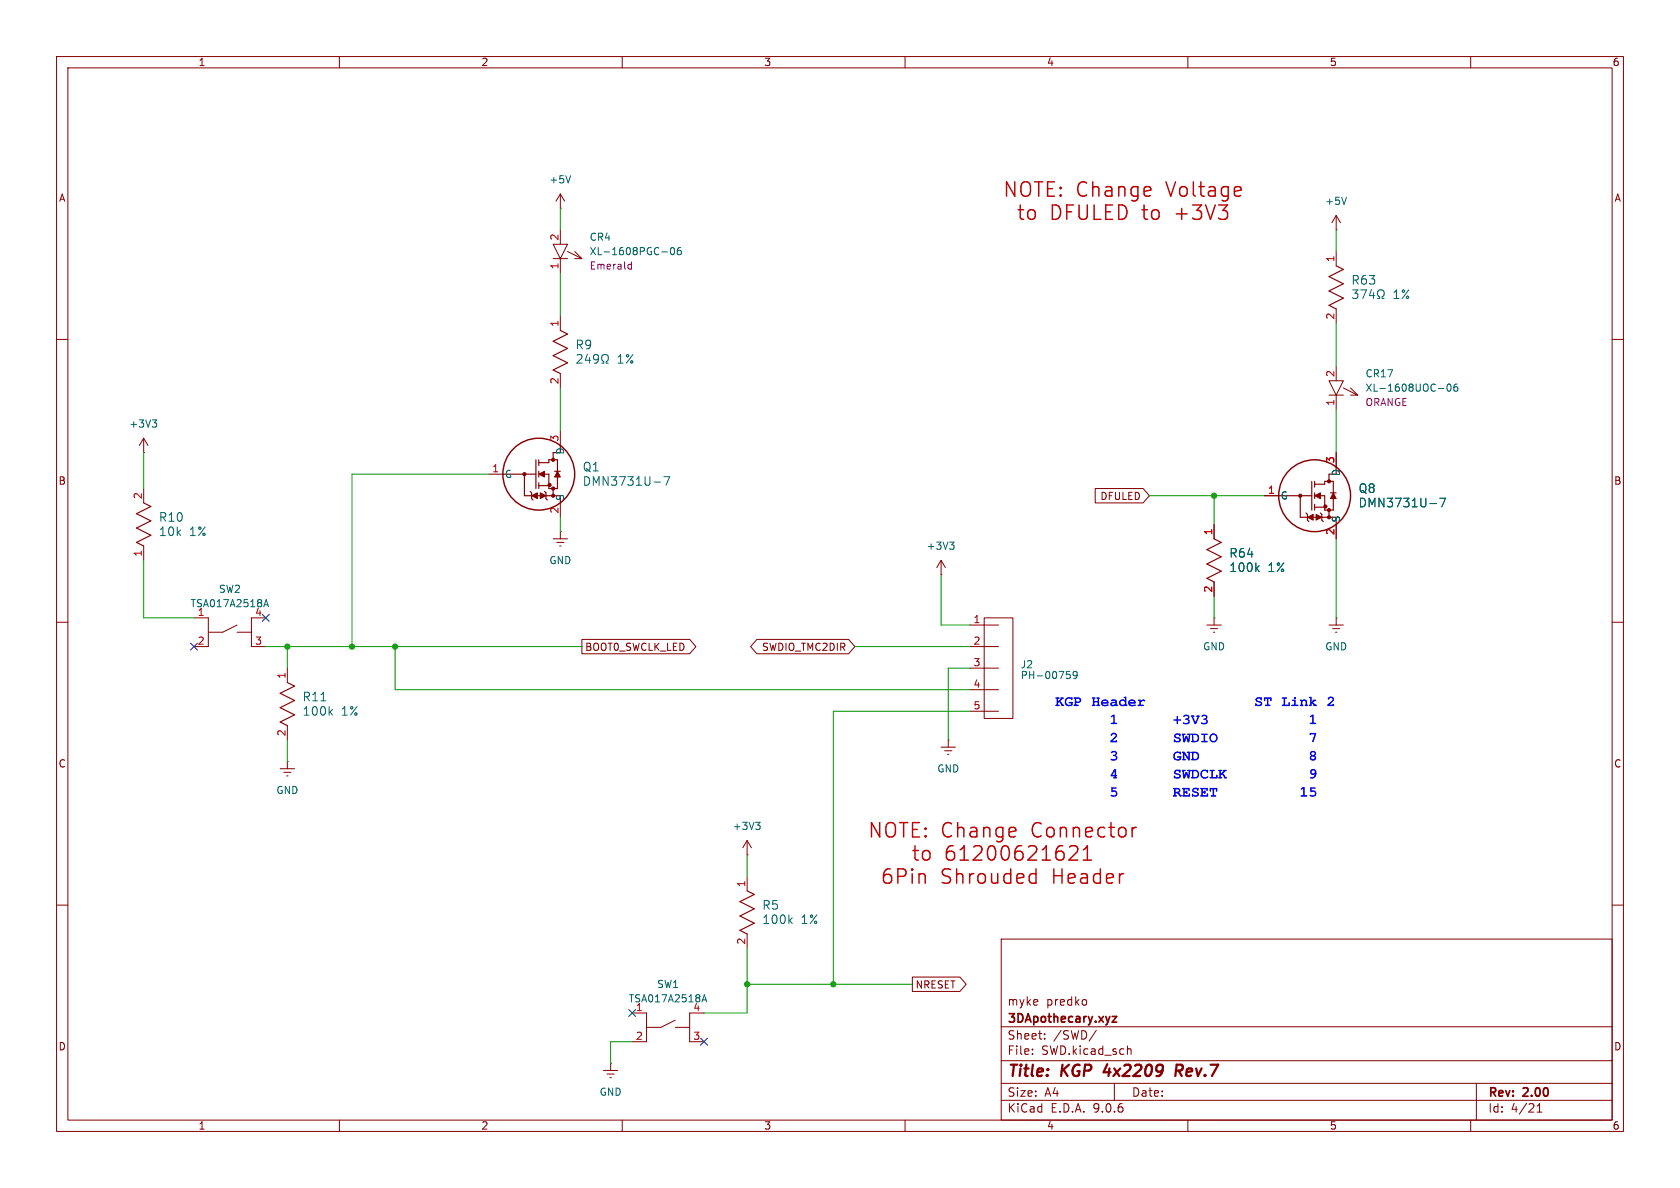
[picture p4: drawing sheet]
<svg xmlns="http://www.w3.org/2000/svg" width="297mm" height="210mm" viewBox="0 0 297 210" stroke-linecap="round" stroke-linejoin="round" font-family="sans-serif">
<defs><g id="words">
<g font-size="3.5" fill="#c20000">
<text x="177.2" y="35.2">NOTE: Change</text>
<text x="206.3" y="35.2">Voltage</text>
<text x="179.6" y="39.3">to</text>
<text x="185.6" y="39.3">DFULED to</text>
<text x="208" y="39.3">+3V3</text>
<text x="153.3" y="148.4">NOTE: Change</text>
<text x="182.4" y="148.4">Connector</text>
<text x="161" y="152.5">to</text>
<text x="167" y="152.5">61200621621</text>
<text x="155.6" y="156.6">6Pin</text>
<text x="166.2" y="156.6">Shrouded</text>
<text x="186.1" y="156.6">Header</text>
</g>
<g font-size="2.8" fill="#840000">
<text x="178" y="190.9">Title:</text>
<text x="187.7" y="190.9">KGP</text>
<text x="196" y="190.9">4x2209</text>
<text x="209.5" y="190.9">Rev.7</text>
</g>
<g font-size="2.7" fill="#00f">
<text x="186.5" y="125.4">KGP Header</text>
<text x="221.7" y="125.4">ST Link</text>
<text x="234.5" y="125.4">2</text>
<text x="196.1" y="128.6">1</text>
<text x="196.1" y="131.8">2</text>
<text x="207.3" y="128.6">+3V3</text>
<text x="207.3" y="131.8">SWDIO</text>
<text x="231.3" y="128.6">1</text>
<text x="231.3" y="131.8">7</text>
<text x="196.1" y="135">3</text>
<text x="207.3" y="135">GND</text>
<text x="231.3" y="135">8</text>
<text x="196.1" y="138.2">4</text>
<text x="196.1" y="141.4">5</text>
<text x="207.3" y="138.2">SWDCLK</text>
<text x="207.3" y="141.4">RESET</text>
<text x="229.7" y="141.4">15</text>
<text x="231.3" y="138.2">9</text>
</g>
<g font-size="2.1" fill="#006464">
<text x="238.8" y="50.5">R63</text>
<text x="246.2" y="53.1">1%</text>
<text x="101.7" y="62">R9</text>
<text x="109.1" y="64.5">1%</text>
<text x="102.9" y="83.5">Q1</text>
<text x="102.9" y="86.1">DMN3731U-7</text>
<text x="240.1" y="87.4">Q8</text>
<text x="240.1" y="89.9">DMN3731U-7</text>
<text x="28" y="95">10k</text>
<text x="28" y="92.4">R10</text>
<text x="33.4" y="95">1%</text>
<text x="217.2" y="101.3">100k</text>
<text x="217.2" y="98.8">R64</text>
<text x="224.1" y="101.3">1%</text>
<text x="53.4" y="124.2">R11</text>
<text x="53.4" y="126.7">100k</text>
<text x="60.3" y="126.7">1%</text>
<text x="134.7" y="161">R5</text>
<text x="134.7" y="163.6">100k</text>
<text x="141.6" y="163.6">1%</text>
</g>
<g font-size="2.1" fill="#840000">
<text x="178" y="178">myke</text>
<text x="184.9" y="178">predko</text>
<text x="178" y="184">Sheet:</text>
<text x="178" y="181.2">3DApothecary.xyz</text>
<text x="186.2" y="184">/SWD/</text>
<text x="178" y="186.7">File:</text>
<text x="184.1" y="186.7">SWD.kicad_sch</text>
<text x="178" y="196.9">KiCad</text>
<text x="178" y="194.1">Size:</text>
<text x="184.7" y="194.1">A4</text>
<text x="185.7" y="196.9">E.D.A.</text>
<text x="193.3" y="196.9">9.0.6</text>
<text x="200" y="194.1">Date:</text>
<text x="263" y="194.3">Rev:</text>
<text x="263" y="196.9">Id:</text>
<text x="267.1" y="196.9">4/21</text>
<text x="269.4" y="194.3">2.00</text>
</g>
<g font-size="1.8" fill="#840000">
<text x="35" y="11.9">1</text>
<text x="85" y="11.9">2</text>
<text x="135" y="11.9">3</text>
<text x="185" y="11.9">4</text>
<text x="235" y="11.9">5</text>
<text x="285" y="11.9">6</text>
<text x="10.3" y="35.9">A</text>
<text x="285.3" y="35.9">A</text>
<text x="10.3" y="85.9">B</text>
<text x="194.4" y="88.6">DFULED</text>
<text x="285.3" y="85.9">B</text>
<text x="103.3" y="115.3">BOOT0_SWCLK_LED</text>
<text x="134.6" y="115.3">SWDIO_TMC2DIR</text>
<text x="10.3" y="135.9">C</text>
<text x="285.3" y="135.9">C</text>
<text x="161.8" y="174.9">NRESET</text>
<text x="10.3" y="185.9">D</text>
<text x="285.3" y="185.9">D</text>
<text x="35" y="199.9">1</text>
<text x="85" y="199.9">2</text>
<text x="135" y="199.9">3</text>
<text x="185" y="199.9">4</text>
<text x="235" y="199.9">5</text>
<text x="285" y="199.9">6</text>
</g>
<g font-size="1.8" fill="#006464">
<text x="97" y="32.6">+5V</text>
<text x="234.2" y="36.4">+5V</text>
<text x="104.1" y="42.8">CR4</text>
<text x="104.1" y="45.3">XL-1608PGC-06</text>
<text x="241.3" y="66.9">CR17</text>
<text x="241.3" y="69.4">XL-1608UOC-06</text>
<text x="22.8" y="75.8">+3V3</text>
<text x="99.9" y="80.5" transform="rotate(-90 99.9 80.5)">D</text>
<text x="89.2" y="84.7">G</text>
<text x="99.9" y="88.6" transform="rotate(-90 99.9 88.6)">S</text>
<text x="226.3" y="88.5">G</text>
<text x="237.1" y="84.3" transform="rotate(-90 237.1 84.3)">D</text>
<text x="237.1" y="92.5" transform="rotate(-90 237.1 92.5)">S</text>
<text x="97" y="99.9">GND</text>
<text x="163.7" y="97.4">+3V3</text>
<text x="33.6" y="107.5">TSA017A2518A</text>
<text x="38.6" y="105">SW2</text>
<text x="34.9" y="109">1</text>
<text x="45" y="109">4</text>
<text x="180.3" y="118.3">J2</text>
<text x="212.6" y="115.2">GND</text>
<text x="234.2" y="115.2">GND</text>
<text x="180.3" y="120.2">PH-00759</text>
<text x="165.6" y="136.8">GND</text>
<text x="48.8" y="140.6">GND</text>
<text x="129.4" y="146.9">+3V3</text>
<text x="111.1" y="177.4">TSA017A2518A</text>
<text x="112.3" y="178.8">1</text>
<text x="116.1" y="174.9">SW1</text>
<text x="122.5" y="178.8">4</text>
<text x="105.9" y="193.9">GND</text>
</g>
<g font-size="1.8" fill="#a90000">
<text x="98.8" y="47.7" transform="rotate(-90 98.8 47.7)">1</text>
<text x="98.8" y="42.6" transform="rotate(-90 98.8 42.6)">2</text>
<text x="236" y="46.4" transform="rotate(-90 236 46.4)">1</text>
<text x="98.8" y="57.9" transform="rotate(-90 98.8 57.9)">1</text>
<text x="236" y="56.6" transform="rotate(-90 236 56.6)">2</text>
<text x="98.8" y="68" transform="rotate(-90 98.8 68)">2</text>
<text x="236" y="71.8" transform="rotate(-90 236 71.8)">1</text>
<text x="236" y="66.7" transform="rotate(-90 236 66.7)">2</text>
<text x="86.9" y="83.6">1</text>
<text x="98.8" y="78.2" transform="rotate(-90 98.8 78.2)">3</text>
<text x="236" y="82" transform="rotate(-90 236 82)">3</text>
<text x="25.1" y="88.3" transform="rotate(-90 25.1 88.3)">2</text>
<text x="224.1" y="87.4">1</text>
<text x="98.8" y="90.9" transform="rotate(-90 98.8 90.9)">2</text>
<text x="214.4" y="94.7" transform="rotate(-90 214.4 94.7)">1</text>
<text x="236" y="94.7" transform="rotate(-90 236 94.7)">2</text>
<text x="25.1" y="98.5" transform="rotate(-90 25.1 98.5)">1</text>
<text x="214.4" y="104.8" transform="rotate(-90 214.4 104.8)">2</text>
<text x="172" y="110.2">1</text>
<text x="34.9" y="114">2</text>
<text x="45" y="114">3</text>
<text x="172" y="114">2</text>
<text x="172" y="117.9">3</text>
<text x="50.5" y="120.1" transform="rotate(-90 50.5 120.1)">1</text>
<text x="172" y="121.7">4</text>
<text x="172" y="125.5">5</text>
<text x="50.5" y="130.2" transform="rotate(-90 50.5 130.2)">2</text>
<text x="131.8" y="156.9" transform="rotate(-90 131.8 156.9)">1</text>
<text x="131.8" y="167.1" transform="rotate(-90 131.8 167.1)">2</text>
<text x="112.3" y="183.9">2</text>
<text x="122.5" y="183.9">3</text>
</g>
<g font-size="1.8" fill="#840084">
<text x="104.1" y="47.9">Emerald</text>
<text x="241.3" y="72">ORANGE</text>
</g>
</g></defs>
<g fill="none" stroke="#840000" stroke-width=".18">
<path d="M10 10h277v190h-277zM12 12h273v186h-273zM60 10v2M110 10v2M160 10v2M210 10v2M260 10v2M99.1 36.8h.1M99.1 34.3l-.8 1.3M99.1 34.3l.7 1.3M99.1 34.3v2.5M236.2 38.1l-.7 1.3"/>
<path d="M236.2 38.1l.8 1.3M236.2 38.1v2.5M97.8 43.2h2.5l-1.2 2.5zM97.8 45.7h2.5M99.1 40.6v2.6M99.1 45.7v2.6M99.1 55.9v2.5M100.3 44.5l2.6 1.2h-1.3M101.6 44.5l1.3 1.2M236.2 40.6h.1M236.2 44.5v2.5M236.2 54.6v2.6"/>
<path d="M10 60h2M25.4 77.5l-.8 1.2M25.4 77.5l.8 1.2M25.4 77.5v2.5M99.1 66v2.6M99.1 76.2v2.5M234.9 67.3h2.6l-1.3 2.6zM234.9 69.9h2.6M236.2 64.8v2.5M236.2 69.9v2.5M237.5 68.6l2.5 1.3h-1.2M238.8 68.6l1.2 1.3"/>
<path d="M285 60h2M25.4 80h.1M25.4 86.4v2.5M25.4 96.5v2.6M86.4 83.8h2.5M97.8 95.3h2.5M98.4 95.9h1.3M98.9 96.5h.3M99.1 94h.1M99.1 88.9v2.5M99.1 94v1.3M166.4 99.1l-.8 1.2"/>
<path d="M166.4 99.1l.7 1.2M166.4 99.1v2.5M193.6 86.4h8.5l1.1 1.2-1.1 1.3h-8.5zM214.6 92.7v2.6M223.5 87.6h2.6M236.2 80v2.6M236.2 92.7v2.6M10 110h2M34.3 109.2h2.5v5.1h-2.5M41.9 110.5l-2.5 1.3h-2.6M41.9 111.8h2.5M47 109.2h-2.6v5.1h2.6"/>
<path d="M50.8 118.1v2.6M102.9 113h19l1.1 1.3-1.1 1.3h-19zM133.8 113h16.2l1.1 1.3-1.1 1.3h-16.2l-1.1-1.3zM166.4 101.6h.1M171.4 114.3h5.1M171.4 110.5h5.1M171.4 118.1h5.1M174 109.2h5.1v17.8h-5.1zM213.4 110.5h2.5M214 111.1h1.3M214.5 111.8h.3M214.6 109.2h.1"/>
<path d="M214.6 102.9v2.5M214.6 109.2v1.3M234.9 110.5h2.6M235.6 111.1h1.3M236.1 111.8h.2M236.2 109.2h.1M236.2 109.2v1.3M285 110h2M49.5 135.9h2.6M50.2 136.5h1.2M50.7 137.2h.2M50.8 134.6h.1"/>
<path d="M50.8 128.3v2.5M50.8 134.6v1.3M166.4 132.1h2.5M167 132.7h1.3M167.5 133.4h.3M167.6 130.8h.1M167.6 130.8v1.3M171.4 121.9h5.1M171.4 125.7h5.1M132.1 151.1h.1M132.1 148.6l-.8 1.3M132.1 148.6l.7 1.3"/>
<path d="M132.1 148.6v2.5M132.1 154.9v2.6M10 160h2M111.8 179.1h2.5v5.1h-2.5M124.5 179.1h-2.6v5.1h2.6M132.1 165.1v2.5M161.3 172.7h8.4l1.1 1.3-1.1 1.3h-8.4zM177 166h108v32h-108zM192 176.8l.1 .2v.4l-.1 .2M285 160h2M60 198v2M106.7 189.2h2.5"/>
<path d="M107.3 189.9h1.3M107.8 190.5h.3M107.9 188h.1M107.9 188v1.2M110 198v2M119.4 180.3l-2.6 1.3h-2.5M119.4 181.6h2.5M160 198v2M177 194.5h108M177 191.5h108M177 187.5h108M177 181.5h108"/>
<path d="M182.5 186.3v.1M182.5 185.5v.1M184.7 183.6v.1M184.7 182.8v.1M193.8 182.1l-1.3 2M197 191.5v3M199.4 185.5h.5l.1 .9M210 198v2M260 198v2M261 191.5v6.5M271.7 196.6h.9M271.7 195.5l.5-.4v1.5"/>
</g>
<path d="M195.8 188.1l-.7 1.4h1.2M208.4 189.3l.5 .9M208.8 188.2h-.8l-.2 2M208.9 189.2l-1 .1" fill="none" stroke="#840000" stroke-width=".4"/>
<path d="M196.6 179.7h.8l-.8 1h.8" fill="none" stroke="#840000" stroke-width=".3"/>
<g fill="none" stroke="#006464" stroke-width=".18">
<path d="M100.9 31.1l-.4 1.2M238 34.9l-.4 1.2M117 44.5h1M118.6 43.9l.2-.1a.68 .68 0 0 1 .5 .6 .68 .68 0 0 1-.5 .6l-.2-.1-.1-.4zM120.3 43.8h-.3a.86 .86 0 0 0 0 1.2l.4-.1 .1-.4-.3-.3h-.2l-.3 .3M240.1 51.2l-.6 .6 .5 .2v.6l-.2 .2h-.5l-.2-.2M241.6 51.2l-.7 1.6M242.4 51.2l-.3 1.1h.9M242.8 51.8v1M243.5 52.8h.4v-.3a.65 .65 0 0 1-.3-.9 .65 .65 0 0 1 .9-.3 .7 .7 0 0 1-.2 1.2v.3h.4M26.9 74.2h.8l-.4 .5M27.5 74.7l.2 .3v.3l-.2 .2"/>
<path d="M102.2 62.7l-.2 .1M102.6 62.7l.3 .3-.1 .3-.8 .9h.9M103.8 62.6l-.3 1.1h.9M104.2 63.2v1M105.8 63.3l-.3 .3h-.3l-.3-.3 .2-.6h.4l.2 .1a1.01 1.01 0 0 1-.3 1.4h-.3M106.4 64.2h.3v-.3a.65 .65 0 0 1-.3-.9 .65 .65 0 0 1 .9-.3 .7 .7 0 0 1-.1 1.2v.3h.3M254.3 68.7h1M255.9 68l.2-.1a.68 .68 0 0 1 .4 .6 .68 .68 0 0 1-.4 .7l-.2-.2-.1-.3zM257.6 67.9h-.3a.86 .86 0 0 0 0 1.3l.4-.2v-.4l-.2-.2h-.4l-.1 .2M115.6 85.2h1.2M117.4 84.3h1l-.7 1.5M167.9 95.8h.8l-.5 .5"/>
<path d="M168.4 96.3l.3 .3v.3l-.3 .2M252.8 89h1.2M254.5 88.1h1l-.6 1.5M46.6 107.3l.5-1.3 .4 1.3M46.7 106.9h.7M188.6 118.7h.6M188.7 119.2h.3l.2 .2-.1 .5-.4 .1M190.4 119.2l-.2 .3-.4-.1-.1-.2 .1-.4 .4-.1 .2 .1a.84 .84 0 0 1-.3 1.2h-.3M222.2 100.4l.4 .6M222.6 100l-.6 .6M58.3 125.8l.5 .6M58.8 125.4l-.6 .6"/>
<path d="M133.6 145.4h.8l-.4 .4M134.1 145.8l.3 .3v.3l-.3 .2M124.1 177.1l.4-1.3 .4 1.3M124.2 176.7h.6M139.6 162.7l.5 .6M140.1 162.2l-.6 .6"/>
</g>
<g fill="none" stroke="#840000" stroke-width=".2">
<path d="M99.1 58.4l1.2 .7-2.5 1.2 2.5 1.3-2.5 1.3 2.5 1.2-2.5 1.3 1.3 .6M236.2 47l1.3 .6-2.6 1.3 2.6 1.3-2.6 1.2 2.6 1.3-2.6 1.3 1.3 .6M25.4 88.9l1.3 .6-2.6 1.3 2.6 1.3-2.6 1.2 2.6 1.3-2.6 1.3 1.3 .6M88.9 83.8h5.8M92.7 83.8v3.8h1.3M93.7 86.9l.3 .2v1l.2 .3M94.7 81.3v5.1M95 87.6h.5M95.2 81.8h1.8v-.5h1.6v2M95.2 81.3v1M95.2 83.3v1M95.2 85.3v1.1"/>
<path d="M95.2 85.9h1.8M96.3 83.8h.7v2.6h1.6v-2.1M96.3 86.9l.2 .2v1l.3 .3M96.5 87.6h2.6M97.8 86.4v1.2M98 83.3h1.1M99.1 80h-1.3v1.3M214.6 95.3l1.3 .6-2.5 1.3 2.5 1.2-2.5 1.3 2.5 1.3-2.5 1.2 1.2 .7M226.1 87.6h5.8M229.9 87.6v3.8h1.2M230.9 90.7l.2 .2v1l.3 .3M231.9 85.1v5.1"/>
<path d="M232.2 91.4h.5M232.4 85.6h1.8v-.5h1.5v2M232.4 85.1v1M232.4 87.1v1M232.4 89.2v1M232.4 89.7h1.8M233.4 87.6h.8v2.6h1.5v-2.1M233.4 90.7l.3 .2v1l.2 .3M233.7 91.4h2.5M234.9 90.2v1.2M235.2 87.1h1M236.2 83.8h-1.3v1.3"/>
<path d="M50.8 120.7l1.3 .6-2.6 1.3 2.6 1.2-2.6 1.3 2.6 1.3-2.6 1.2 1.3 .7M132.1 157.5l1.2 .6-2.5 1.3 2.5 1.3-2.5 1.2 2.5 1.3-2.5 1.3 1.3 .6"/>
</g>
<path d="M111.1 47.5h.5M111.1 46.8h.5M111.6 46.3v1.3" fill="none" stroke="#840084" stroke-width=".18"/>
<g fill="#840000" stroke="#840000" stroke-width=".18">
<path d="M94 87.6l1-.5v1z"/>
<path d="M95.2 83.8l1.1-.5v1z"/>
<path d="M95.5 87.1l1 .5-1 .5z"/>
<path d="M98.6 83.3l.5 1h-1.1z"/>
<path d="M231.1 91.4l1.1-.5v1z"/>
<path d="M232.4 87.6l1-.5v1z"/>
<path d="M232.7 90.9l1 .5-1 .5z"/>
<path d="M235.7 87.1l.5 1h-1z"/>
<circle cx="92.7" cy="83.8" r=".28"/>
<circle cx="97.2" cy="85.7" r=".28"/>
<circle cx="97.8" cy="81.3" r=".28"/>
<circle cx="97.8" cy="86.4" r=".28"/>
<circle cx="97.8" cy="87.6" r=".28"/>
<circle cx="229.9" cy="87.6" r=".28"/>
<circle cx="234.3" cy="89.5" r=".28"/>
<circle cx="234.9" cy="85.1" r=".28"/>
<circle cx="234.9" cy="90.2" r=".28"/>
<circle cx="234.9" cy="91.4" r=".28"/>
</g>
<g fill="none" stroke="#840000" stroke-width=".25">
<circle cx="95.2" cy="83.8" r="6.3"/>
<circle cx="232.4" cy="87.6" r="6.3"/>
</g>
<g fill="none" stroke="#009600" stroke-width=".18">
<path d="M99.1 36.8v3.8M99.1 48.3v7.6M236.2 40.6v3.9M236.2 57.2v7.6M99.1 68.6v7.6M236.2 72.4v7.6M25.4 80v6.4M25.4 99.1v10.1h8.9M86.4 83.8h-24.2v30.5M99.1 91.4v2.6M203.2 87.6h20.3M214.6 87.6v5.1"/>
<path d="M236.2 95.3v13.9M47 114.3h55.9M50.8 114.3v3.8M69.8 114.3v7.6h101.6M151.1 114.3h20.3M166.4 101.6v8.9h5M171.4 118.1h-3.8v12.7M214.6 105.4v3.8M50.8 130.8v3.8M171.4 125.7h-24.1v48.3M132.1 151.1v3.8M132.1 174h29.2"/>
<path d="M132.1 167.6v11.5h-7.6M111.8 184.2h-3.9v3.8"/>
</g>
<path d="M33.7 113.7l1.2 1.2M34.9 113.7l-1.2 1.2M46.4 108.6l1.2 1.2M47.6 108.6l-1.2 1.2M111.2 178.5l1.2 1.2M112.4 178.5l-1.2 1.2M123.9 183.5l1.2 1.3M125.1 183.5l-1.2 1.3" fill="none" stroke="#000084" stroke-width=".18"/>
<path d="M189.2 149.6l-.1 .1M190.3 149.6a.69 .69 0 0 1 .1 1l-1.4 1.4h1.5M191.5 152h1.5M191.5 150.2l.7-.7v2.5" fill="none" stroke="#c20000" stroke-width=".25"/>
<g fill="#009600" stroke="#009600" stroke-width=".18">
<circle cx="69.8" cy="114.3" r=".46"/>
<circle cx="62.2" cy="114.3" r=".46"/>
<circle cx="50.8" cy="114.3" r=".46"/>
<circle cx="132.1" cy="174" r=".46"/>
<circle cx="147.3" cy="174" r=".46"/>
<circle cx="214.6" cy="87.6" r=".46"/>
</g>
<use href="#words"/>
</svg>
